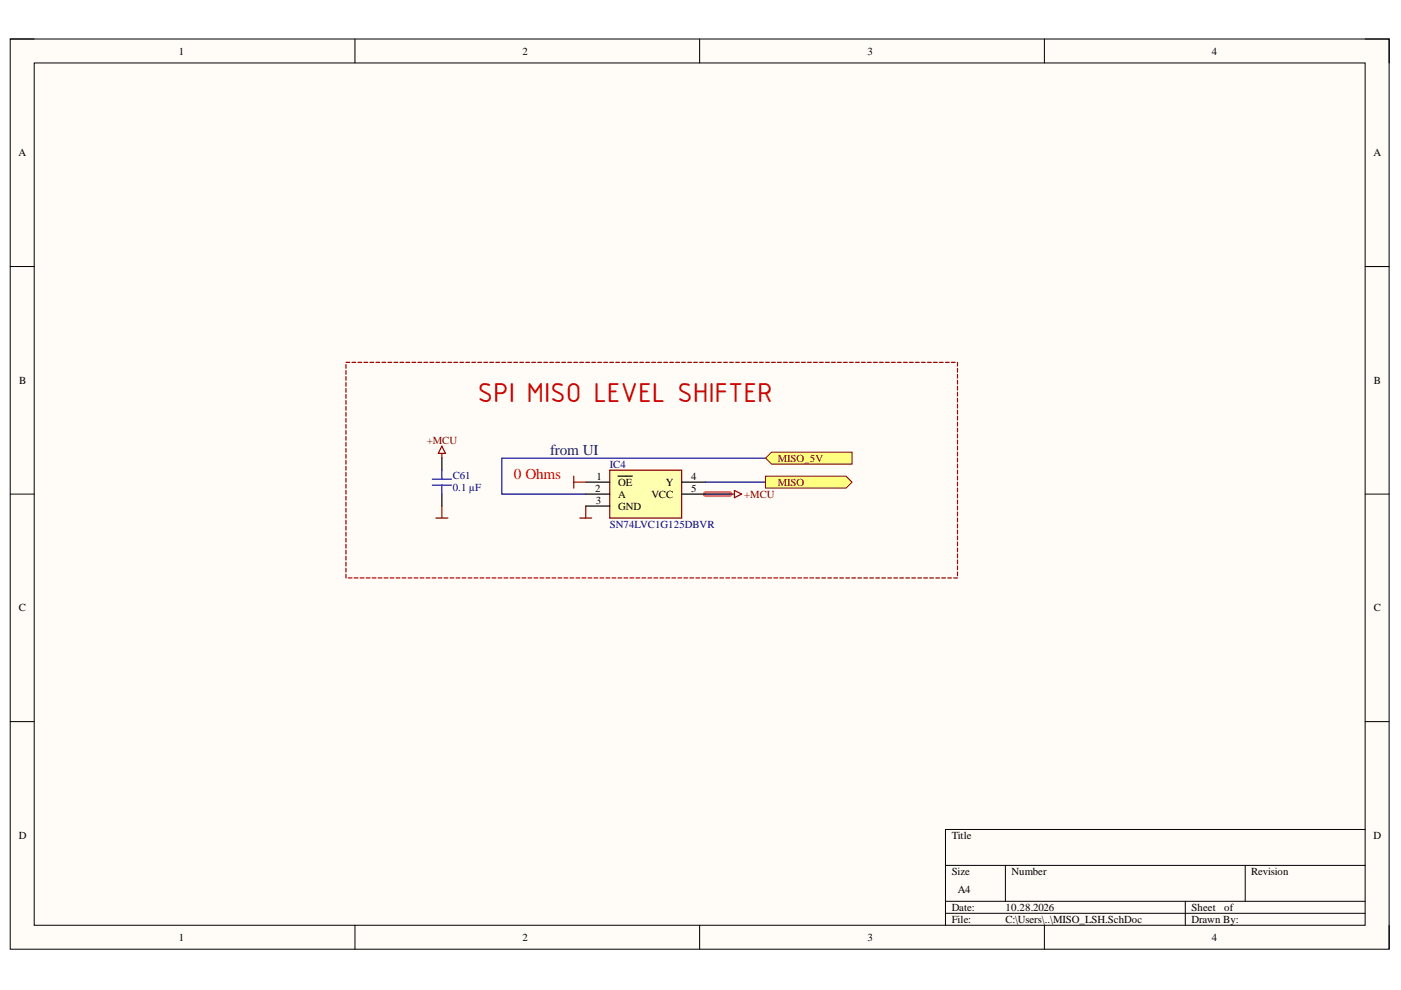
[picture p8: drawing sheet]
<svg xmlns="http://www.w3.org/2000/svg" width="297mm" height="210mm" viewBox="0 0 297 210" stroke-linecap="round" stroke-linejoin="round" font-family="sans-serif">
<defs><g id="words">
<text font-size="6.3" fill="#c00" x="101.3" y="85.3">SPI MISO LEVEL SHIFTER</text>
<text font-size="3.2" fill="#f00" x="108.9" y="101.5">0 Ohms</text>
<text font-size="3.2" fill="#073763" x="116.6" y="96.4">from UI</text>
<g font-size="2.3">
<text x="37.9" y="11.6">1</text>
<text x="110.8" y="11.6">2</text>
<text x="183.9" y="11.6">3</text>
<text x="256.9" y="11.6">4</text>
<text x="3.9" y="33.1">A</text>
<text x="291.2" y="33.1">A</text>
<text x="4.1" y="81.4">B</text>
<text x="291.3" y="81.4">B</text>
<text x="126.4" y="101.7">1</text>
<text x="146.6" y="101.7">4</text>
<text x="126.2" y="104.3">2</text>
<text x="126.3" y="106.8">3</text>
<text x="131.1" y="103">OE</text>
<text x="131.1" y="105.5">A</text>
<text x="138.1" y="105.5">VCC</text>
<text x="141.1" y="103">Y</text>
<text x="146.6" y="104.3">5</text>
<text x="131.1" y="108.1">GND</text>
<text x="4" y="129.6">C</text>
<text x="291.3" y="129.6">C</text>
<text x="4" y="177.8">D</text>
<text x="201.8" y="177.8">Title</text>
<text x="291.2" y="177.8">D</text>
<text x="201.8" y="185.5">Size</text>
<text x="214.5" y="185.5">Number</text>
<text x="265.3" y="185.5">Revision</text>
<text x="203.1" y="189.3">A4</text>
<text x="201.8" y="193.1">Date:</text>
<text x="201.8" y="195.7">File:</text>
<text x="213.2" y="193.1">10.28.2026</text>
<text x="213.2" y="195.7">C:\Users\..\MISO_LSH.SchDoc</text>
<text x="252.6" y="193.1">Sheet</text>
<text x="252.6" y="195.7">Drawn By:</text>
<text x="259.6" y="193.1">of</text>
<text x="37.9" y="199.5">1</text>
<text x="110.8" y="199.5">2</text>
<text x="183.9" y="199.5">3</text>
<text x="256.9" y="199.5">4</text>
</g>
<g font-size="2.3" fill="#800000">
<text x="90.5" y="94.1">+MCU</text>
<text x="164.9" y="97.9">MISO_5V</text>
<text x="157.8" y="105.5">+MCU</text>
<text x="164.9" y="103">MISO</text>
</g>
<g font-size="2.3" fill="#000080">
<text x="96" y="101.5">C61</text>
<text x="129.3" y="99.2">IC4</text>
<text x="96" y="104">0.1 µF</text>
<text x="129.3" y="111.9">SN74LVC1G125DBVR</text>
</g>
</g></defs>
<path d="M2.2 8.3h292.3v193h-292.3z" fill-rule="evenodd" fill="#fffcf8"/>
<path d="M2.2 8.3h292.3v193h-292.3z" fill="none" stroke="#000" stroke-width=".21"/>
<path d="M7.3 13.4h282.1v182.8h-282.1z" fill-rule="evenodd" fill="#fffcf8"/>
<g fill="none" stroke="#000" stroke-width=".21">
<path d="M2.2 8.3h5.1M7.3 13.4h282.1v182.8h-282.1zM75.3 8.3v5M148.3 8.3v5M221.4 8.3v5.1M289.4 8.3h5.1v5.1M2.2 56.5h5.1M289.4 56.5h5.1M2.2 104.8h5.1M289.4 104.8h5.1M2.2 153h5.1M289.4 153h5.1"/>
<path d="M289.4 175.9h-88.9v20.3M75.3 196.2v5.1M148.3 196.2v5.1M200.5 183.5h88.9M200.5 191.1h88.9M200.5 193.6h88.9M213.2 183.5v7.6M221.4 196.2v5.1M251.3 191.1v5.1M264 183.5v7.6M294.5 196.2v5.1"/>
</g>
<path d="M149.6 104.8h5.1" fill="none" stroke="#ff6e6e" stroke-width="1.3"/>
<path d="M129.3 99.7h15.2v10.1h-15.2z" fill-rule="evenodd" fill="#ffffb0"/>
<path d="M129.3 99.7h15.2v10.1h-15.2zM121.7 101v2.5M121.7 102.2h2.5M122.9 109.8h2.6M124.2 107.3v2.5M154.7 104.8h1M155.7 104l1.5 .8-1.5 .7z" fill="none" stroke="#800000" stroke-width=".25"/>
<path d="M124.2 102.2h5.1M124.2 104.8h5.1M124.2 107.3h5.1M131.1 101h3M144.5 102.2h5.1M144.5 104.8h5.1" fill="none" stroke="#000" stroke-width=".25"/>
<path d="M162.3 97.1h-55.9v7.7h17.8M149.6 102.2h12.7M149.6 104.8h5.1" fill="none" stroke="#000080" stroke-width=".25"/>
<g fill="none" stroke="#980000" stroke-width=".25">
<path d="M73.3 76.8h.8M73.3 77.3v.8M73.3 78.6v.8M73.3 79.8v.8M74.6 76.8h.8M75.9 76.8h.8M77.2 76.8h.8M78.4 76.8h.8M79.7 76.8h.8M81 76.8h.8M82.2 76.8h.8M83.5 76.8h.8"/>
<path d="M84.8 76.8h.8M86.1 76.8h.8M87.3 76.8h.8M88.6 76.8h.8M89.9 76.8h.8M91.1 76.8h.8M92.4 76.8h.8M93.7 76.8h.8M95 76.8h.8M96.2 76.8h.8M97.5 76.8h.8M98.8 76.8h.8"/>
<path d="M100 76.8h.8M101.3 76.8h.8M102.6 76.8h.8M103.9 76.8h.7M105.1 76.8h.8M106.4 76.8h.8M107.7 76.8h.8M108.9 76.8h.8M110.2 76.8h.8M111.5 76.8h.8M112.7 76.8h.8M114 76.8h.8"/>
<path d="M115.3 76.8h.8M116.6 76.8h.8M117.8 76.8h.8M119.1 76.8h.8M120.4 76.8h.8M121.7 76.8h.7M122.9 76.8h.8M124.2 76.8h.8M125.5 76.8h.8M126.7 76.8h.8M128 76.8h.8M129.3 76.8h.8"/>
<path d="M130.5 76.8h.8M131.8 76.8h.8M133.1 76.8h.8M134.4 76.8h.8M135.6 76.8h.8M136.9 76.8h.8M138.2 76.8h.8M139.4 76.8h.8M140.7 76.8h.8M142 76.8h.8M143.3 76.8h.8M144.5 76.8h.8"/>
<path d="M145.8 76.8h.8M147.1 76.8h.8M148.3 76.8h.8M149.6 76.8h.8M150.9 76.8h.8M152.2 76.8h.7M153.4 76.8h.8M154.7 76.8h.8M156 76.8h.8M157.2 76.8h.8M158.5 76.8h.8M159.8 76.8h.8"/>
<path d="M161.1 76.8h.7M162.3 76.8h.8M163.6 76.8h.8M164.9 76.8h.8M166.1 76.8h.8M167.4 76.8h.8M168.7 76.8h.8M169.9 76.8h.8M171.2 76.8h.8M172.5 76.8h.8M173.8 76.8h.8M175 76.8h.8"/>
<path d="M176.3 76.8h.8M177.6 76.8h.8M178.8 76.8h.8M180.1 76.8h.8M181.4 76.8h.8M182.7 76.8h.8M183.9 76.8h.8M185.2 76.8h.8M186.5 76.8h.8M187.7 76.8h.8M189 76.8h.8M190.3 76.8h.8"/>
<path d="M191.6 76.8h.8M192.8 76.8h.8M194.1 76.8h.8M195.4 76.8h.8M196.6 76.8h.8M197.9 76.8h.8M199.2 76.8h.8M200.5 76.8h.7M201.7 76.8h.8M203 76.8v.8M203 78.1v.8M203 79.4v.8"/>
<path d="M73.3 81.1v.8M73.3 82.4v.8M73.3 83.7v.7M73.3 84.9v.8M73.3 86.2v.8M73.3 87.5v.8M73.3 88.7v.8M73.3 90v.8M73.3 91.3v.8M73.3 92.5v.8M73.3 93.8v.8M73.3 95.1v.8"/>
<path d="M73.3 96.3v.8M73.3 97.6v.8M73.3 98.9v.8M203 80.6v.8M203 81.9v.8M203 83.2v.8M203 84.5v.7M203 85.7v.8M203 87v.8M203 88.3v.8M203 89.5v.8M203 90.8v.8"/>
<path d="M203 92.1v.8M203 93.3v.8M203 94.6v.8M203 95.9v.8M203 97.1v.8M203 98.4v.8M203 99.7v.8M73.3 100.2v.8M73.3 101.4v.8M73.3 102.7v.8M73.3 104v.8M73.3 105.2v.8"/>
<path d="M73.3 106.5v.8M73.3 107.8v.8M73.3 109v.8M73.3 110.3v.8M73.3 111.6v.8M73.3 112.9v.7M73.3 114.1v.8M73.3 115.4v.8M73.3 116.7v.8M73.3 117.9v.8M73.3 119.2v.8M203 101v.7"/>
<path d="M203 102.2v.8M203 103.5v.8M203 104.8v.8M203 106v.8M203 107.3v.8M203 108.6v.8M203 109.8v.8M203 111.1v.8M203 112.4v.8M203 113.6v.8M203 114.9v.8M203 116.2v.8"/>
<path d="M203 117.5v.8M203 118.7v.8M203 120v.8M73.3 120.5v.8M73.3 121.7v.8M73.8 122.5h.8M75.1 122.5h.8M76.4 122.5h.8M77.6 122.5h.8M78.9 122.5h.8M80.2 122.5h.8M81.5 122.5h.7"/>
<path d="M82.7 122.5h.8M84 122.5h.8M85.3 122.5h.8M86.5 122.5h.8M87.8 122.5h.8M89.1 122.5h.8M90.3 122.5h.8M91.6 122.5h.8M92.9 122.5h.8M94.2 122.5h.8M95.4 122.5h.8M96.7 122.5h.8"/>
<path d="M98 122.5h.8M99.2 122.5h.8M100.5 122.5h.8M101.8 122.5h.8M103.1 122.5h.8M104.3 122.5h.8M105.6 122.5h.8M106.9 122.5h.8M108.1 122.5h.8M109.4 122.5h.8M110.7 122.5h.8M112 122.5h.7"/>
<path d="M113.2 122.5h.8M114.5 122.5h.8M115.8 122.5h.8M117 122.5h.8M118.3 122.5h.8M119.6 122.5h.8M120.9 122.5h.8M122.1 122.5h.8M123.4 122.5h.8M124.7 122.5h.8M125.9 122.5h.8M127.2 122.5h.8"/>
<path d="M128.5 122.5h.8M129.8 122.5h.7M131 122.5h.8M132.3 122.5h.8M133.6 122.5h.8M134.8 122.5h.8M136.1 122.5h.8M137.4 122.5h.8M138.6 122.5h.8M139.9 122.5h.8M141.2 122.5h.8M142.5 122.5h.8"/>
<path d="M143.7 122.5h.8M145 122.5h.8M146.3 122.5h.8M147.5 122.5h.8M148.8 122.5h.8M150.1 122.5h.8M151.4 122.5h.8M152.6 122.5h.8M153.9 122.5h.8M155.2 122.5h.8M156.4 122.5h.8M157.7 122.5h.8"/>
<path d="M159 122.5h.8M160.3 122.5h.8M161.5 122.5h.8M162.8 122.5h.8M164.1 122.5h.8M165.3 122.5h.8M166.6 122.5h.8M167.9 122.5h.8M169.2 122.5h.7M170.4 122.5h.8M171.7 122.5h.8M173 122.5h.8"/>
<path d="M174.2 122.5h.8M175.5 122.5h.8M176.8 122.5h.8M178.1 122.5h.7M179.3 122.5h.8M180.6 122.5h.8M181.9 122.5h.8M183.1 122.5h.8M184.4 122.5h.8M185.7 122.5h.8M187 122.5h.7M188.2 122.5h.8"/>
<path d="M189.5 122.5h.8M190.8 122.5h.8M192 122.5h.8M193.3 122.5h.8M194.6 122.5h.8M195.8 122.5h.8M197.1 122.5h.8M198.4 122.5h.8M199.7 122.5h.8M200.9 122.5h.8M202.2 122.5h.8M203 121.3v.8"/>
</g>
<path d="M162.3 97.1l1.3-1.2h17v2.5h-17z" fill-rule="evenodd" fill="#ffff80"/>
<path d="M162.3 97.1l1.3-1.2h17v2.5h-17z" fill="none" stroke="#800000" stroke-width=".21"/>
<path d="M162.3 101h17.1l1.2 1.2-1.2 1.3h-17.1z" fill-rule="evenodd" fill="#ffff80"/>
<path d="M162.3 101h17.1l1.2 1.2-1.2 1.3h-17.1z" fill="none" stroke="#800000" stroke-width=".21"/>
<path d="M93.7 97.1v2.6M93.7 104.8v2.5" fill="none" stroke="#000" stroke-width=".25"/>
<path d="M93.7 99.7v1.9M91.6 102.9h4.1M91.6 101.6h4.1M93.7 102.9v1.9" fill="none" stroke="#00f" stroke-width=".25"/>
<path d="M93.7 94.6l.8 1.5h-1.6zM93.7 96.1v1M92.4 109.8h2.6M93.7 107.3v2.5" fill="none" stroke="#800000" stroke-width=".25"/>
<use href="#words"/>
</svg>
